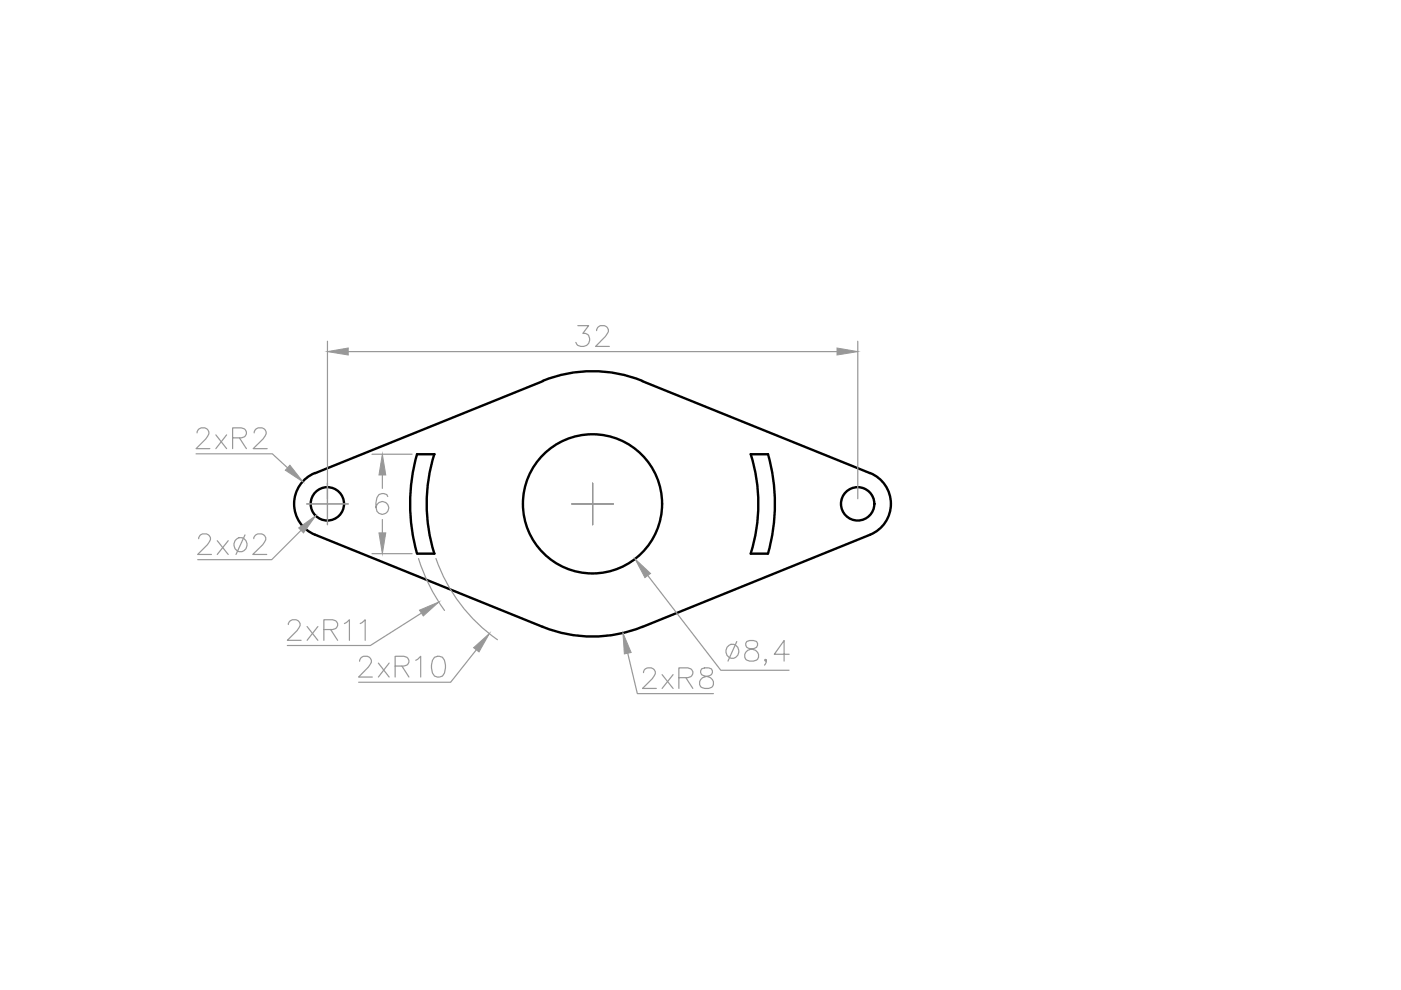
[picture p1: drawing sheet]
<svg xmlns="http://www.w3.org/2000/svg" width="297mm" height="210mm" viewBox="0 0 297 210" stroke-linecap="round" stroke-linejoin="round" font-family="sans-serif">
<!-- layer: 0 -->
<g fill="none" stroke="#000" stroke-width=".51">
<path d="M88.4 96.3a38.7 38.7 0 0 0 0 21.1M88.5 96.3h3.6M92.1 96.3a35.2 35.2 0 0 0 0 21.1M115.1 80.8a28.1 28.1 0 0 1 21.1 0M115.1 80.8l-48.3 19.5M136.2 80.8l48.3 19.5M159.2 96.3a35.2 35.2 0 0 1 0 21.1M159.2 96.3h3.6M162.8 96.3a38.7 38.7 0 0 1 0 21.1M66.8 100.3a7 7 0 0 0-4.4 6.5 7 7 0 0 0 4.4 6.6l48.3 19.5M88.5 117.4h3.6M159.2 117.4h3.6"/>
<path d="M184.5 100.3a7 7 0 0 1 4.4 6.5 7 7 0 0 1-4.4 6.6l-48.3 19.5M115.1 132.9a28.1 28.1 0 0 0 21.1 0"/>
<circle cx="69.4" cy="106.8" r="3.5"/>
<circle cx="125.6" cy="106.8" r="14.8"/>
<circle cx="181.8" cy="106.8" r="3.5"/>
</g>
<!-- layer: dim -->
<g fill="none" stroke="#989898" stroke-width=".25">
<path d="M69.4 72.3v39M73.8 74.5h103.7M122.5 69h2.3l-1.2 1.7a1.38 1.38 0 0 1 1.4 1.3 1.38 1.38 0 0 1-1.3 1.4 1.28 1.28 0 0 1-1.6-.8M126.5 70.1a1.13 1.13 0 0 1 .8-1.1h.8a1.06 1.06 0 0 1 .7 1.7l-.4 .6-2.1 2.1h2.9M181.9 72.3v33.4M41.6 96.2h16.1l3.3 3M41.8 91.8a1.1 1.1 0 0 1 .8-1.1h.8a1.09 1.09 0 0 1 .7 1.7l-.5 .6-2 2.1h2.9M45.8 92.2l2.2 2.9M48 92.2l-2.2 2.9M49.3 92.8h1.9l.6-.2a1.03 1.03 0 0 0 0-1.7l-.6-.2h-1.9v4.4M50.8 92.8l1.4 2.3M53.9 91.8a1.1 1.1 0 0 1 .8-1.1h.9a1.09 1.09 0 0 1 .6 1.7l-.4 .6-2.1 2.1h2.9"/>
<path d="M78.9 96.3h8.5M42.1 114.2a1.14 1.14 0 0 1 .8-1h.9a1.06 1.06 0 0 1 .6 1.7l-.4 .6-2.1 2.1h2.9M46.1 114.6l2.3 3M48.4 114.6l-2.3 3M51.9 113.4l-1.9 4.2M53.8 114.2a1.11 1.11 0 0 1 .9-1h.8a1.06 1.06 0 0 1 .6 1.7l-.4 .6-2.1 2.1h3M63.8 112.4l-6.2 6.3h-15.7M65 106.8h8.8M78.9 117.4h8.5M81.1 100.7v2.8M81.1 110.2v2.8M82.2 105.3a1.27 1.27 0 0 0-1.9-.4 3.9 3.9 0 0 0-.4 3.5 1.36 1.36 0 0 0 2.2 .1 1.36 1.36 0 0 0-.5-2.1 1.36 1.36 0 0 0-1.9 1.2"/>
<path d="M88.7 118.4a38.7 38.7 0 0 0 5.5 11M92.4 118.4a35.2 35.2 0 0 0 13.1 17.2M121.2 106.8h8.8M125.6 102.4v8.9M61.1 132.4a1.11 1.11 0 0 1 .9-1h.8a1.06 1.06 0 0 1 .6 1.7l-.4 .6-2.1 2.1h2.9M65.1 132.8l2.3 3M67.4 132.8l-2.3 3M68.7 133.5h1.8l.7-.2a.99 .99 0 0 0 0-1.7l-.7-.2h-1.8v4.4M70.1 133.5l1.5 2.3M73 132.2l1.1-.8v4.4M76.4 132.2l1-.8v4.4M88.1 140l1.1-.9v4.5"/>
<path d="M89.3 130l-10.8 6.9h-17.6M92.1 139.4a1.44 1.44 0 0 1 2.1 .6 3.6 3.6 0 0 1-.4 3.3 1.44 1.44 0 0 1-2.1-.6 3.6 3.6 0 0 1 .4-3.3zM101 137.8l-5.5 6.9h-19.5M133.1 138.5l2 8.6h16.2M137.3 122l15.5 20.1h14.5M154.1 137.2a1.45 1.45 0 0 1 2.3-.1 1.45 1.45 0 0 1-.4 2.3 1.44 1.44 0 0 1-1.8-.3 1.44 1.44 0 0 1-.1-1.9zM156.2 136l-1.9 4.2M158.3 136a.88 .88 0 0 0 .4 1.5l.9 .2a1.26 1.26 0 0 1 1.2 1.1 1.26 1.26 0 0 1-1 1.4h-.9a1.2 1.2 0 0 1-1-1 1.2 1.2 0 0 1 .6-1.3l1.5-.4a.87 .87 0 0 0 .4-1.5l-.6-.2h-.9zM162.5 140l-.2 .2-.2-.2 .2-.2 .2 .2v.4l-.4 .6M167.3 138.7h-3.1l2-2.9v4.4M76.2 140.2a1.13 1.13 0 0 1 .8-1.1h.9a1.06 1.06 0 0 1 .6 1.7l-.4 .6-2.1 2.2h3M80.2 140.6l2.3 3"/>
<path d="M82.5 140.6l-2.3 3M83.8 141.2h1.8l.7-.2a.98 .98 0 0 0 0-1.6l-.7-.3h-1.8v4.5M85.2 141.2l1.5 2.4M136.4 142.6a1 1 0 0 1 .8-1h.9a1.06 1.06 0 0 1 .6 1.7l-.4 .6-2.1 2.1h2.9M140.4 143l2.3 3M142.7 143l-2.3 3M143.9 143.7h1.9l.7-.2a.99 .99 0 0 0 0-1.7l-.7-.2h-1.9v4.4M145.4 143.7l1.5 2.3M148.8 141.8a.87 .87 0 0 0 .4 1.5 2.03 2.03 0 0 1 2.1 1.2 1.1 1.1 0 0 1-1.1 1.5h-.8l-.6-.2a1.3 1.3 0 0 1-.4-1.5 1.3 1.3 0 0 1 1.2-.8l.9-.2a.88 .88 0 0 0 .3-1.5l-.6-.2h-.8z"/>
<circle cx="51" cy="115.4" r="1.47"/>
</g>
<g fill="#989898" stroke="#989898" stroke-width=".21">
<path d="M69.4 74.5l4.4-.7v1.5z"/>
<path d="M177.5 73.8l4.4 .7-4.4 .8z"/>
<path d="M61.5 98.6l2.7 3.6-3.7-2.5z"/>
<path d="M63.3 111.9l3.6-2.6-2.6 3.7z"/>
<path d="M134.7 118.5l3.2 3.1-1.2 .9z"/>
<path d="M132.1 134.2l1.7 4.1-1.4 .3z"/>
<path d="M81.1 96.3l.7 4.4h-1.5z"/>
<path d="M80.3 113h1.5l-.7 4.4z"/>
<path d="M100.4 137.3l3.4-3-2.2 3.9z"/>
<path d="M88.9 129.4l4.1-1.8-3.3 3z"/>
</g>
</svg>
